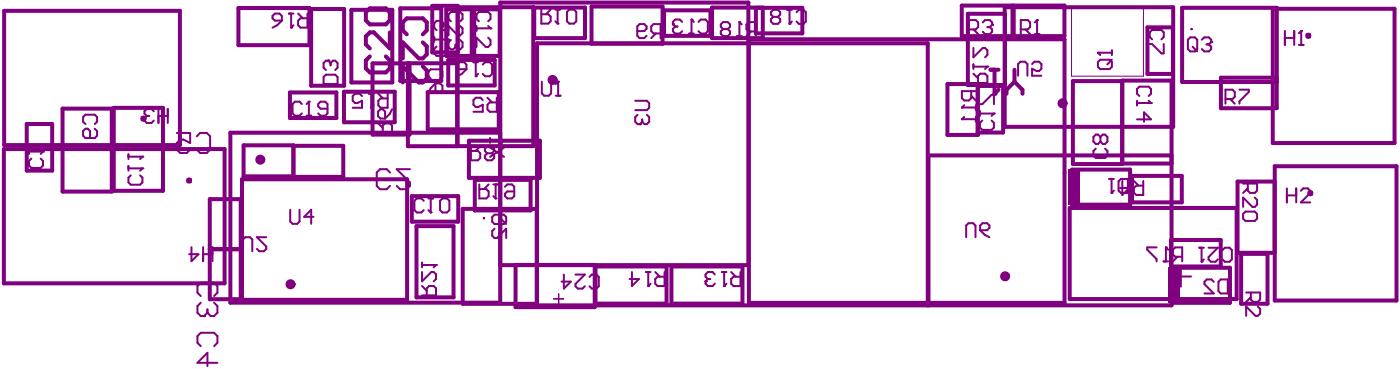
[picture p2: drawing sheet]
<svg xmlns="http://www.w3.org/2000/svg" width="233mm" height="61mm" viewBox="0 0 233 61" stroke-linecap="round" stroke-linejoin="round" font-family="sans-serif">
<g fill="none" stroke="#800080" stroke-width=".67">
<path d="M.7 1.8h29.3v22.3h-29.3zM10.4 18.1h8.2v13.8h-8.2zM18.9 17.9h8.2v13.8h-8.2zM39.7 1.3h11.8v6.2h-11.8zM48.3 15.4h7.7v4.2h-7.7zM51.8 1.5h5.5v12.8h-5.5zM57.3 15.3h8.4v5h-8.4zM58.5 1.6h6.8v12.1h-6.8zM66.7 1.4h6.8v12.1h-6.8zM67.9 10.5v13.8h8.2v-13.8h-14v11.9h6.1v-11.9M71.2 15.3h11.9v6.2h-11.9zM74.3 1.6h4.3v7.7h-4.3z"/>
<path d="M74.7 10h7.7v4.2h-7.7zM76.2 1.2h12.6v23.1h-12.6v-23.3h-4.2v7.7h4.2M79 1.6h4.2v7.7h-4.2zM89 1.3h8.4v5h-8.4zM89.5 7.2h65v43.6h-65zM98.5 1.1h11.9v6.2h-11.9zM110.6 1.7h7.7v4.3h-7.7zM118.6 1.3h8.5v5h-8.5zM124.7 6.5h52.6v43.9h-52.6zM125.9 1.3h7.7v4.3h-7.7zM157.8 14h5.1v8.4h-5.1zM160.2 .9h8.4v5.1h-8.4z"/>
<path d="M161.2 2.3h6.2v11.8h-6.2zM162.8 14.3h4.3v7.7h-4.3zM167.3 1.2h28.1v19.9h-28.1zM168.8 .9h8.5v5.1h-8.5zM178.7 13.5h8.2v13.8h-8.2zM191.1 4.6h4.3v7.7h-4.3zM212 1.5h20.3v22.3h-20.3zM212.7 12.9h-9.3v5.1h9.3v-16.7h-15.8v12.3h15.8M.6 24.8h36.8v22.3h-36.8zM4.5 20.6h4.2v7.8h-4.2zM34.9 33.1h5.2v16.7h-5.2zM40.3 29.8h27.5v20.1h-27.5z"/>
<path d="M48.9 24.3h8.3v5.1h-8.3v-5.2h-8.3v5.1h8.3M68.6 32.6h7.7v4.3h-7.7zM69.4 37.6h6.1v11.9h-6.1zM77.1 34.7h12.3v15.8h-12.3zM78.1 23.4h11.8v6.2h-11.8zM79.1 29.9h9.3v5.1h-9.3zM83.3 22.1h-44.9v28.2h44.9v-49.9h41.4v43.7h-41.4M178.2 34.6h27.8v15.1h-27.8zM178.6 28.2h9.6v5.8h-9.6zM188.6 29.3h8.2v4.4h-8.2zM195 39.9h8.3v4.4h-8.3zM195.1 25.9h-40.4v24.9h40.4v-37.4h-8.2v13.8h8.2"/>
<path d="M206.1 30.2h6.2v11.9h-6.2zM212.3 27.7h20.3v22.3h-20.3zM34.9 41.4h5.2M34.9 41.5h5.2M85.9 44.1h13.2v7h-13.2zM99.2 44.3h11.8v6.2h-11.8zM111.8 44.3h11.9v6.2h-11.9zM195.2 44.5h9.7v5.9h-9.7zM206.7 42.2h4.4v8.3h-4.4z"/>
</g>
<path d="M178.5 1.2h12v11.5h-12zM92.2 49.7h1.7M93 48.9v1.6M93.1 48.9v1.7" fill="none" stroke="#800080" stroke-width=".17"/>
<path d="M195 46h3.4M196.7 44.3v3.4" fill="none" stroke="#800080" stroke-width=".33"/>
<g fill="#800080">
<path d="M178 28.2h1.9v5.8h-1.9z" fill-rule="evenodd"/>
<path d="M194.6 44.5h1.9v5.9h-1.9z" fill-rule="evenodd"/>
</g>
<path d="M70.6 33.4l-.4-.4h-.8l-.4 .4v1.6l.4 .3h.8l.4-.3M71.4 33h.7M71.7 33v2.3" fill="none" stroke="#800080" stroke-width=".33"/>
<circle cx="71.7" cy="35.3" r=".17" fill="#800080"/>
<path d="M182.9 8.8h2.3M183.3 9.9h1.5l.4 .4v.8l-.4 .4h-1.5l-.4-.4v-.8zM185.2 8.4v.8M185.2 9.9l-.8 .8M71.4 35l.3 .3M73.7 33h.8l.3 .4v1.6l-.3 .3h-.8l-.4-.3v-1.6z" fill="none" stroke="#800080" stroke-width=".33"/>
<circle cx="182.9" cy="8.8" r=".17" fill="#800080"/>
<path d="M106.1 5.2h1.2l.4-.4v-.4l-.4-.4h-.8l-.4 .4v1.6l.4 .3h.8l.4-.3M109.2 5.6l-.7 .7M110 5.6h-1.1l-.4-.4v-.8l.4-.4h1.1v2.3M182.9 8.8l.4 .4M81.6 24.5l2.4 1.6M81.6 23v.8M81.6 23.4h2.4M84 24.5l-2.4 1.6" fill="none" stroke="#800080" stroke-width=".33"/>
<circle cx="84" cy="23.4" r=".17" fill="#800080"/>
<g fill="none" stroke="#800080" stroke-width=".33">
<path d="M63.4 18.2h.4l.3 .4v1.1h-.7l-.4-.4v-.7zM65.3 18.2l-.4 .7-.8 .8M80.4 16.6l-.4-.3h-.8l-.3 .3v.8l.3 .4h.4l.8-.4v1.2h-1.5M81.2 16.3l.8 .7M82.7 16.3v2.3h-1.1l-.4-.4v-.8l.4-.4h1.1M162.1 13.8h2.4v-1.2l-.4-.3h-.8l-.4 .3v1.2M162.1 12.3l.8 .7M162.1 10.7v.8M162.1 11.1h2.4M63 22.1h2.3v-1.2l-.4-.4h-.8l-.3 .4v1.2M63 20.5l.8 .8M78.4 24.3v2.4h1.2l.4-.4v-.8l-.4-.4h-1.2"/>
<path d="M80 24.3l-.8 .8M81.2 25.5l-.4 .4v.4l.4 .4h.7l.4-.4v-.4l-.4-.4M81.2 25.5l-.4-.4v-.4l.4-.4h.7l.4 .4v.4l-.4 .4M81.2 25.5h.7M84 23.4l-.4 .4"/>
</g>
<circle cx="164.5" cy="11.1" r=".17" fill="#800080"/>
<path d="M162.1 8v1.5l1.6-1.5h.4l.4 .4v.7l-.4 .4M164.5 11.1l-.4 .4M120.2 45.3h.8M120.6 45.3v2.3M121.8 45.3l.8 .7M123.3 45.3v2.3h-1.1l-.4-.4v-.8l.4-.4h1.1" fill="none" stroke="#800080" stroke-width=".33"/>
<circle cx="120.6" cy="47.6" r=".17" fill="#800080"/>
<path d="M117.5 46.8v.4l.4 .4h.8l.4-.4M121 47.2l-.4 .4" fill="none" stroke="#800080" stroke-width=".33"/>
<circle cx="117.5" cy="46.8" r=".17" fill="#800080"/>
<path d="M107.6 45.3h.8M108 45.3v2.3M109.1 45.3l.8 .7M110.7 45.3v2.3h-1.2l-.4-.4v-.8l.4-.4h1.2M117.9 46.4l-.4 .4M117.9 46.4h.4M119.1 45.6l-.4-.3h-.8l-.4 .3v.4l.4 .4" fill="none" stroke="#800080" stroke-width=".33"/>
<circle cx="108" cy="47.6" r=".17" fill="#800080"/>
<path d="M48.1 2.3h.8M48.5 2.3v2.3M49.7 2.3l.7 .7M51.2 2.3v2.3h-1.2l-.3-.4v-.8l.3-.4h1.2M105.3 45.3v2.3l1.1-1.2h-1.5M108.4 47.2l-.4 .4" fill="none" stroke="#800080" stroke-width=".33"/>
<circle cx="48.5" cy="4.6" r=".17" fill="#800080"/>
<path d="M45.8 2.3h.8l.3 .4v.7h-1.1l-.4-.4v-.3zM46.9 3.4l-.7 .8-.8 .4M48.9 4.2l-.4 .4M207.1 30.5h2.3v1.2l-.4 .4h-.8l-.4-.4v-1.2M207.1 35.6l.3-.4h1.6l.4 .4v.8l-.4 .4h-1.6l-.3-.4zM207.8 31.3l-.7 .8M209 32.9l.4 .4v.7l-.4 .4h-.4l-1.5-1.5v1.5M70.3 49.1h2.3v-1.1l-.4-.4h-.7l-.4 .4v1.1M70.3 45.2v1.6l1.5-1.6h.4l.4 .4v.8l-.4 .4M70.3 47.6l.8 .8M70.3 43.7v.8M70.3 44.1h2.3" fill="none" stroke="#800080" stroke-width=".33"/>
<circle cx="72.6" cy="44.1" r=".17" fill="#800080"/>
<path d="M4.8 24.8v.8M4.8 25.2h2.4M5.2 26.4l-.4 .4v.8l.4 .3h1.6l.4-.3v-.8l-.4-.4M72.6 44.1l-.4 .4" fill="none" stroke="#800080" stroke-width=".33"/>
<circle cx="7.2" cy="25.2" r=".17" fill="#800080"/>
<path d="M79.4 4.3v.8M79.4 4.7h2.3M79.8 3.5l-.4-.3v-.8l.4-.4h1.5l.4 .4v.8l-.4 .3M191.5 7.3h.4l1.5 1.6h.4v-1.6M191.9 6.5l-.4-.3v-.8l.4-.4h1.5l.4 .4v.8l-.4 .3M7.2 25.2l-.4 .4" fill="none" stroke="#800080" stroke-width=".33"/>
<circle cx="81.7" cy="4.7" r=".17" fill="#800080"/>
<path d="M81.3 4.3l.4 .4M81.3 6.3l.4 .4v.7l-.4 .4h-.4l-1.5-1.5v1.5M114.8 5.6h.8M115.2 3.3v2.3M116.3 3.6l.4-.3h.8l.4 .3v1.6l-.4 .4h-.8l-.4-.4" fill="none" stroke="#800080" stroke-width=".33"/>
<circle cx="115.2" cy="3.3" r=".17" fill="#800080"/>
<path d="M113.6 3.6l-.4-.3h-.7l-.4 .3v.4M115.2 3.3l.4 .3" fill="none" stroke="#800080" stroke-width=".33"/>
<circle cx="112.1" cy="4" r=".17" fill="#800080"/>
<path d="M78.9 10.4h.7M79.2 10.4v2.3M80.4 10.7l.4-.3h.8l.4 .3v1.6l-.4 .4h-.8l-.4-.4M112.1 4l.4 .4M112.5 4.4h.3M112.5 4.4l-.4 .4v.4l.4 .4h.7l.4-.4" fill="none" stroke="#800080" stroke-width=".33"/>
<circle cx="79.2" cy="12.7" r=".17" fill="#800080"/>
<path d="M76.5 10.4h.8l.4 .3v.8h-1.2l-.4-.4v-.4zM77.7 11.5l-.8 .8-.8 .4M79.6 12.3l-.4 .4M163.2 18.5v.8M163.2 18.9h2.3M163.6 20.1l-.4 .3v.8l.4 .4h1.6l.3-.4v-.8l-.3-.3" fill="none" stroke="#800080" stroke-width=".33"/>
<circle cx="165.5" cy="18.9" r=".17" fill="#800080"/>
<path d="M50.3 17.3l-.4-.4h-.8l-.4 .4v1.6l.4 .3h.8l.4-.3M51.1 19.2h.7M51.4 16.9v2.3M163.2 17.3h.4l1.6-1.5h.3v1.5M165.5 18.9l-.3 .4" fill="none" stroke="#800080" stroke-width=".33"/>
<circle cx="51.4" cy="16.9" r=".17" fill="#800080"/>
<path d="M51.4 16.9l-.3 .4M54.6 18.1h-1.2l-.4-.4v-.4l.4-.4h.8l.4 .4v1.6l-.4 .3h-.8l-.4-.3M75.1 3.5l-.4-.3v-.8l.4-.4h1.6l.3 .4v.8l-.3 .3M76.7 4.3l.3 .4v.8l-.3 .4h-.4l-1.6-1.6v1.6M76.7 6.7l.3 .3v.8l-.3 .4h-.4" fill="none" stroke="#800080" stroke-width=".33"/>
<circle cx="76.3" cy="8.2" r=".17" fill="#800080"/>
<path d="M72.3 6.2v.8M72.3 6.6h2.4M72.7 7.7l-.4 .4v.8l.4 .4h1.6l.4-.4v-.8l-.4-.4M75.1 6.7l-.4 .3v.8l.4 .4h.4l.4-.4M75.9 7.8l.4 .4M75.9 7.4v.4" fill="none" stroke="#800080" stroke-width=".33"/>
<circle cx="74.7" cy="6.6" r=".17" fill="#800080"/>
<path d="M74.7 6.6l-.4 .4M74.7 3.5v1.5h-1.2l.4-.8v-.3l-.4-.4h-.8l-.4 .4v.7l.4 .4M131.1 1.6h.8M131.5 1.6v2.4M132.7 2l.4-.4h.7l.4 .4v1.6l-.4 .4h-.7l-.4-.4" fill="none" stroke="#800080" stroke-width=".33"/>
<circle cx="131.5" cy="4" r=".17" fill="#800080"/>
<path d="M128.8 2.8l-.4 .4v.4l.4 .4h.8l.4-.4v-.4l-.4-.4M128.8 2.8l-.4-.4v-.4l.4-.4h.8l.4 .4v.4l-.4 .4M128.8 2.8h.8M131.9 3.6l-.4 .4" fill="none" stroke="#800080" stroke-width=".33"/>
<path d="M165 11.6h1.3M165.6 11.6v4M169 13.6l1.3 1.3v.7M169 13.6l-1.4 1.3v.7M169 11.6v2" fill="none" stroke="#800080" stroke-width=".67"/>
<circle cx="165.6" cy="15.6" r=".33" fill="#800080"/>
<path d="M166.3 14.9l-.7 .7" fill="none" stroke="#800080" stroke-width=".67"/>
<path d="M71.8 13.1l-.4-.4v-.8l.4-.4h1.5l.4 .4v.8l-.4 .4M72.5 13.9h.8l.4 .4v.7l-.4 .4h-.4l-.4-.4zM72.5 13.9l-.7 .7-.4 .8M14.2 20.6l-.4-.4v-.7l.4-.4h1.6l.4 .4v.7l-.4 .4M15.8 21.4l.4 .4v.8l-.4 .4h-1.6l-.4-.4v-.8l.4-.4h.4l.4 .4v1.2M21.4 27.6v.8M21.4 28h2.3M21.8 29.2l-.4 .4v.7l.4 .4h1.5l.4-.4v-.7l-.4-.4" fill="none" stroke="#800080" stroke-width=".33"/>
<circle cx="23.7" cy="28" r=".17" fill="#800080"/>
<path d="M21.4 25.7v.8M21.4 26.1h2.3M23.7 28l-.4 .4" fill="none" stroke="#800080" stroke-width=".33"/>
<circle cx="23.7" cy="26.1" r=".17" fill="#800080"/>
<path d="M189.4 16.7v.8M189.4 17.1h2.3M189.8 16l-.4-.4v-.8l.4-.4h1.5l.4 .4v.8l-.4 .4M23.7 26.1l-.4 .4" fill="none" stroke="#800080" stroke-width=".33"/>
<circle cx="191.7" cy="17.1" r=".17" fill="#800080"/>
<g fill="none" stroke="#800080" stroke-width=".33">
<path d="M189.4 19.9h2.3l-1.2-1.2v1.5M191.3 16.7l.4 .4M182.5 24.7l-.4 .4v.8l.4 .4h1.6l.4-.4v-.8l-.4-.4M183.3 22.8l-.4-.4h-.4l-.4 .4v.8l.4 .3h.4l.4-.3M183.3 22.8l.4-.4h.4l.4 .4v.8l-.4 .3h-.4l-.4-.3M183.3 22.8v.8M186.9 30.1v2.3l1.2-1.1h-1.6M188.9 30.1l.7 .8M190.4 30.1v2.3h-1.1l-.4-.4v-.7l.4-.4h1.1M193.8 43.5h.8M194.2 41.2v2.3M196.1 42.7l-.7 .8"/>
<path d="M196.9 42.7h-1.2l-.3-.4v-.8l.3-.3h1.2v2.3M207.6 48.7h2.3v1.1l-.4 .4h-.8l-.4-.4v-1.1M208.3 49.4l-.7 .8M209.5 51l.4 .4v.8l-.4 .3h-.4l-1.5-1.5v1.5"/>
</g>
<path d="M61.6 9.4l-.7 .7v1.3l.7 .6h2.7l.6-.6v-1.3l-.6-.7M61.6 1.4h2.7l.6 .7v1.3l-.6 .7h-2.7l-.7-.7v-1.3zM64.9 5.4v2.7l-2.6-2.7h-.7l-.7 .7v1.3l.7 .7M67.8 5.7l-.7-.6v-1.4l.7-.6h2.6l.7 .6v1.4l-.7 .6M70.4 7l.7 .7v1.3l-.7 .7h-.6l-2.7-2.7v2.7M70.4 11l.7 .7v1.3l-.7 .7h-.6l-2.7-2.7v2.7" fill="none" stroke="#800080" stroke-width=".67"/>
<circle cx="194.2" cy="41.2" r=".17" fill="#800080"/>
<path d="M90.2 1.6v2.3h1.1l.4-.4v-.7l-.4-.4h-1.1M91.7 1.6l-.8 .8M92.5 1.6h.8M92.9 1.6v2.3M192.6 41.2h-1.5v.3l1.5 1.6v.4M194.2 41.2l.4 .3" fill="none" stroke="#800080" stroke-width=".33"/>
<circle cx="92.9" cy="3.9" r=".17" fill="#800080"/>
<path d="M92.5 3.5l.4 .4M94.8 1.6h.8l.4 .4v1.5l-.4 .4h-.8l-.4-.4v-1.5zM170 4.9h1.2l.4-.4v-.8l-.4-.4h-1.2v2.4M170.8 4.9l.8 .8M172.3 5.7h.8M172.7 3.3v2.4" fill="none" stroke="#800080" stroke-width=".33"/>
<circle cx="172.7" cy="3.3" r=".17" fill="#800080"/>
<path d="M161.4 4.9h1.1l.4-.4v-.8l-.4-.4h-1.1v2.4M162.1 4.9l.8 .8M163.7 3.7l.4-.4h.8l.4 .4v.4M172.7 3.3l-.4 .4" fill="none" stroke="#800080" stroke-width=".33"/>
<circle cx="165.3" cy="4.1" r=".17" fill="#800080"/>
<path d="M160.2 17.9h2.3M161.8 15.2v1.1l-.4 .4h-.8l-.4-.4v-1.1h2.3M161.8 15.9l.7 .8M162.5 17.5v.8M164.5 4.5h.4M164.9 4.5l.4 .4v.4l-.4 .4h-.8l-.4-.4M165.3 4.1l-.4 .4" fill="none" stroke="#800080" stroke-width=".33"/>
<circle cx="160.2" cy="17.9" r=".17" fill="#800080"/>
<path d="M160.2 19.8h2.3M160.6 17.5l-.4 .4M162.5 19.4v.8" fill="none" stroke="#800080" stroke-width=".33"/>
<circle cx="160.2" cy="19.8" r=".17" fill="#800080"/>
<path d="M61.5 15.6h.7M61.8 15.6v2.3M63 15.6l.8 .8M64.6 15.6v2.3h-1.2l-.4-.4v-.7l.4-.4h1.2M160.6 19.4l-.4 .4" fill="none" stroke="#800080" stroke-width=".33"/>
<circle cx="61.8" cy="17.9" r=".17" fill="#800080"/>
<path d="M60.3 16l-.4-.4h-.8l-.4 .4v.8l.4 .3h.4l.8-.3v1.1h-1.6M62.2 17.5l-.4 .4M122.8 6h.7M123.2 3.7v2.3M125.1 5.2l-.8 .8M125.9 5.2h-1.2l-.4-.4v-.7l.4-.4h1.2v2.3" fill="none" stroke="#800080" stroke-width=".33"/>
<circle cx="123.2" cy="3.7" r=".17" fill="#800080"/>
<path d="M120.4 4.8l-.3-.3v-.4l.3-.4h.8l.4 .4v.4l-.4 .3M120.4 4.8l-.3 .4v.4l.3 .4h.8l.4-.4v-.4l-.4-.4M120.4 4.8h.8M123.2 3.7l.3 .4M204.1 16.5h1.2l.4-.4v-.8l-.4-.4h-1.2v2.3M204.9 16.5l.8 .7M206.4 14.9h1.6v.4l-1.6 1.6v.3M79.8 30.7v2.3h1.2l.4-.4v-.8l-.4-.3h-1.2M81.4 30.7l-.8 .8M82.2 30.7h.7M82.6 30.7v2.3" fill="none" stroke="#800080" stroke-width=".33"/>
<circle cx="82.6" cy="33" r=".17" fill="#800080"/>
<path d="M105.8 16.8h1.9l.4 .4v.7l-.4 .4h-1.9M106.2 19.1l-.4 .4v.8l.4 .4h.4M82.2 32.6l.4 .4M84.1 31.1l.4-.4h.8l.4 .4v1.5l-.4 .4h-.8l-.4-.4v-.4l.4-.4h1.2" fill="none" stroke="#800080" stroke-width=".33"/>
<circle cx="106.6" cy="20.7" r=".17" fill="#800080"/>
<path d="M24.1 19.7v.4l.4 .4h.7l.4-.4M26.4 19.3h1.5M26.4 18.1v2.4M27.9 18.1v2.4M107 19.9v.4M107.7 19.1l.4 .4v.8l-.4 .4h-.3l-.4-.4M107 20.3l-.4 .4M31.9 41.1v2.3l1.2-1.1h-1.6M33.8 42.3h1.6M33.8 41.1v2.3M35.4 41.1v2.3" fill="none" stroke="#800080" stroke-width=".33"/>
<circle cx="24.1" cy="19.7" r=".17" fill="#800080"/>
<path d="M24.5 19.3l-.4 .4M24.5 19.3h.3M25.6 18.5l-.4-.4h-.7l-.4 .4v.4l.4 .4M214 5.1v2.4M214 6.3h1.6M215.6 5.1v2.4M216.3 7.5h.8M216.7 5.1v2.4" fill="none" stroke="#800080" stroke-width=".33"/>
<circle cx="216.7" cy="5.1" r=".17" fill="#800080"/>
<path d="M216.7 5.1l-.4 .4M214.3 31.3v2.4M214.3 32.5h1.6M215.9 31.3v2.4M216.7 31.7l.4-.4h.7l.4 .4v.4l-1.5 1.6h1.5M199.7 41.2h.8M200.1 41.2v2.3M201.3 41.2h1.6l-1.6 1.6v.4l.4 .3h.8l.4-.3M203.6 41.6l.4-.4h.8l.4 .4v1.6l-.4 .3h-.8l-.4-.3" fill="none" stroke="#800080" stroke-width=".33"/>
<circle cx="200.1" cy="43.5" r=".17" fill="#800080"/>
<path d="M33.4 49.2l-.5-.5v-1.1l.5-.6h2.3l.5 .6v1.1l-.5 .5M33.4 50.4l-.5 .5v1.1l.5 .6h.6M200.5 43.2l-.4 .3" fill="none" stroke="#800080" stroke-width=".33"/>
<circle cx="34" cy="52.6" r=".17" fill="#800080"/>
<g fill="none" stroke="#800080" stroke-width=".33">
<path d="M54.3 12.4h1.5l.4 .4v1.2h-2.3v-1.2zM54.7 10.1h-.4l-.4 .4v.8l.4 .3M29.5 22.1h2.2v1.7l-1.1-.6h-.6l-.5 .6v1.1l.5 .5h1.1l.6-.5M32.8 22.7l.5-.6h1.1l.6 .6v2.2l-.6 .5h-1.1l-.5-.5M65 28.7l-.6-.6h-1.1l-.6 .6v2.2l.6 .6h1.1l.6-.6M68.3 28.1h-2.2l2.2 2.3v.5l-.6 .6h-1.1l-.5-.6M33.4 57.6l-.5-.6v-1.1l.5-.5h2.3l.5 .5v1.1l-.5 .6M34.5 52l-.5 .6M34.5 51.5v.5M35.7 50.4l.5 .5v1.1l-.5 .6h-.6l-.6-.6M93.9 45.7v2.3l1.2-1.2h-1.6M95.9 45.7h1.5l-1.5 1.5v.4l.3 .4h.8l.4-.4"/>
<path d="M98.2 46.1l.4-.4h.7l.4 .4v1.5l-.4 .4h-.7l-.4-.4M36.2 60.4h-3.3l1.6-1.7v2.2"/>
</g>
<circle cx="54.7" cy="10.1" r=".17" fill="#800080"/>
<path d="M54.7 10.1l.4 .4M55.1 10.5v.4M55.1 10.5l.3-.4h.4l.4 .4v.8l-.4 .3M197.9 6.6l.3-.4h.8l.4 .4v1.6l-.4 .4h-.8l-.3-.4zM198.6 7.8l.8 .8M200.2 6.6l.4-.4h.8l.3 .4v.4M82.4 35.7h1.5l.4 .4v.8l-.4 .4h-1.5l-.4-.4v-.8zM82.4 38l-.4 .4v.8l.4 .4h.4l1.5-1.6v1.6M83.5 36.5l.8 .8" fill="none" stroke="#800080" stroke-width=".33"/>
<circle cx="201.7" cy="7" r=".17" fill="#800080"/>
<g fill="none" stroke="#800080" stroke-width=".33">
<path d="M169.6 12.6v-1.9l.4-.4h.7l.4 .4v1.9M171.9 10.7l.4-.4h.8l.4 .4v.7l-.4 .4h-.4l-.8-.4v1.2h1.6M201 7.4h.4M201.4 7.4l.3 .4v.4l-.3 .4h-.8l-.4-.4M201.7 7l-.3 .4M44.4 39.5h-1.6l1.6 1.5v.4l-.4 .4h-.8l-.4-.4M48.3 34.9v1.9l.4 .4h.8l.4-.4v-1.9M52.2 36.1h-1.5l1.1-1.2v2.3M160.9 39.5v-2l.4-.4h.8l.4 .4v2M163.3 38.3l.7 .8 .8 .4M163.6 37.1h.8l.4 .4v.4l-.4 .4h-1.1v-.8zM184.8 29.8h.7"/>
<path d="M185.1 29.8v2.3M186.7 29.8h1.2v2.3h-1.2l-.4-.4v-1.5zM40.5 41.8v-2l.4-.3h.7l.4 .3v2"/>
</g>
<circle cx="185.1" cy="32.1" r=".17" fill="#800080"/>
<path d="M90.2 13.6v1.9l.4 .4h.8l.4-.4v-1.9M92.6 15.9h.8M93 13.6v2.3M185.5 31.7l-.4 .4M202.2 46.9l-.4-.4h-.8l-.4 .4v.4l1.6 1.5h-1.6M203.3 46.5h1.2v2.3h-1.2l-.4-.4v-1.5z" fill="none" stroke="#800080" stroke-width=".33"/>
<circle cx="93" cy="13.6" r=".17" fill="#800080"/>
<g fill="none" stroke="#800080" stroke-width=".33">
<path d="M93 13.6l-.4 .4"/>
<circle cx="198.4" cy="4.8" r=".03"/>
<circle cx="80.6" cy="36.3" r=".03"/>
</g>
<g fill="none" stroke="#800080" stroke-width=".83">
<circle cx="92" cy="13.3" r=".42"/>
<circle cx="177" cy="17.2" r=".42"/>
<circle cx="43.4" cy="26.6" r=".42"/>
<circle cx="48.4" cy="47.3" r=".42"/>
<circle cx="167.4" cy="46" r=".42"/>
</g>
<g fill="none" stroke="#800080" stroke-width=".85">
<circle cx="23.9" cy="19.7" r=".08"/>
<circle cx="217.9" cy="5.9" r=".08"/>
<circle cx="31.5" cy="30" r=".08"/>
<circle cx="218.2" cy="32.1" r=".08"/>
</g>
</svg>
